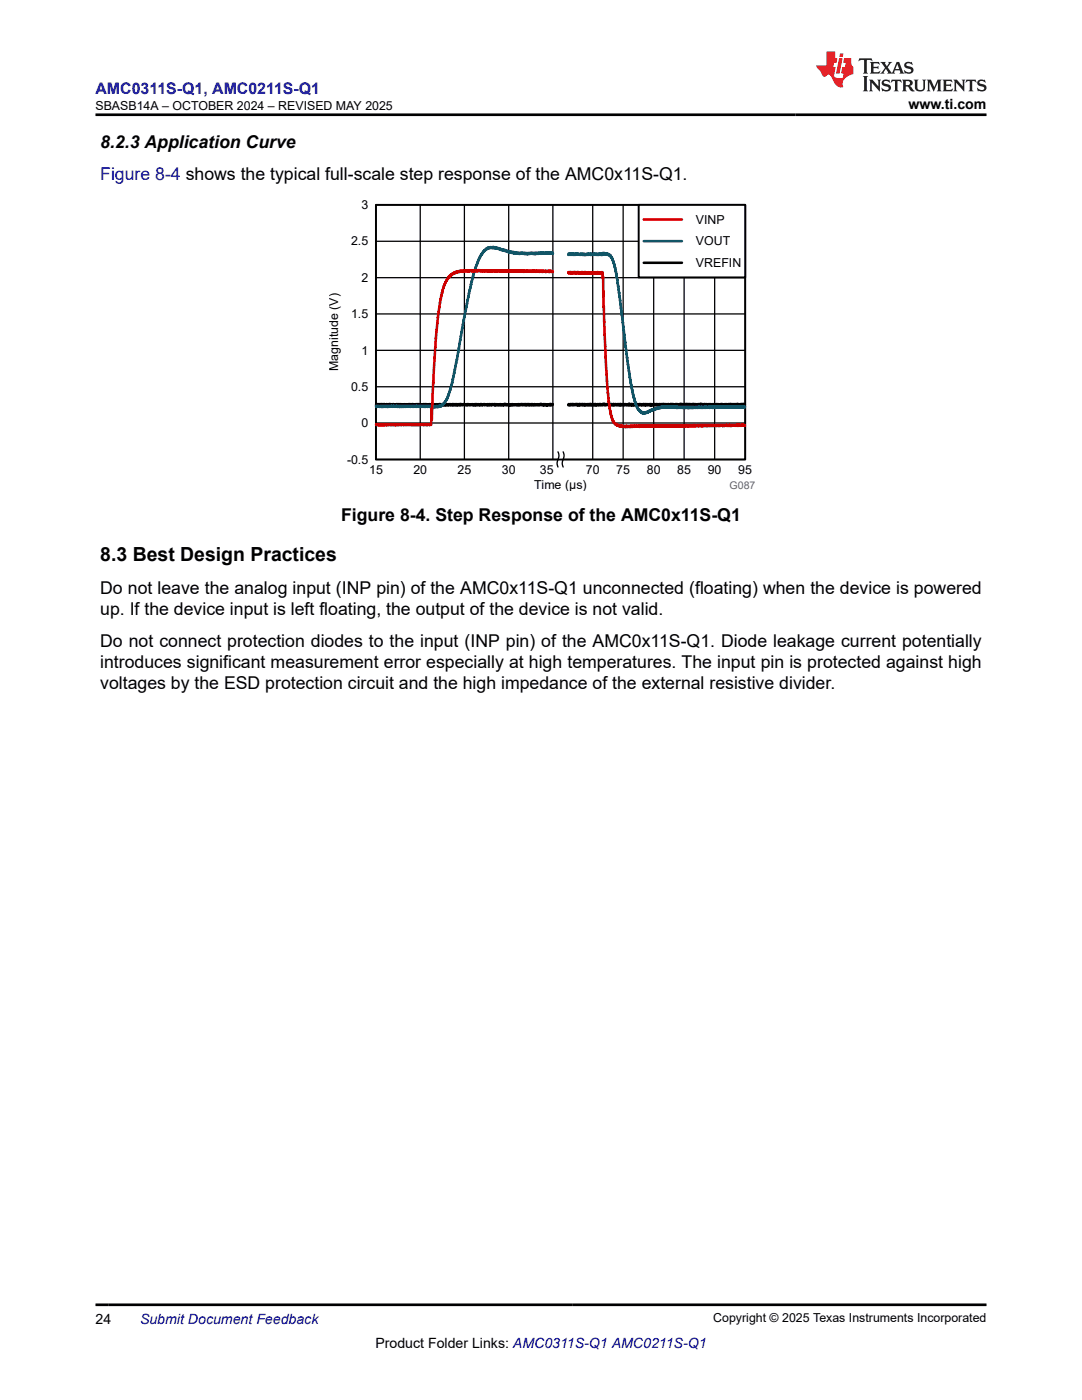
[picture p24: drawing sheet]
<svg xmlns="http://www.w3.org/2000/svg" width="216mm" height="279mm" viewBox="0 0 216 279" stroke-linecap="round" stroke-linejoin="round" font-family="sans-serif">
<defs><g id="words">
<text font-size="3.9" x="20" y="112.1">8.3 Best Design Practices</text>
<g font-size="3.5">
<text x="20" y="29.6">8.2.3 Application Curve</text>
<text x="68.1" y="104">Figure 8-4. Step Response of the AMC0x11S-Q1</text>
<text x="20" y="118.5">Do not leave the analog input (INP pin) of the AMC0x11S-Q1 unconnected (floating) when the device is powered</text>
<text x="20" y="122.7">up. If the device input is left floating, the output of the device is not valid.</text>
<text x="20" y="129.1">Do not connect protection diodes to the input (INP pin) of the AMC0x11S-Q1. Diode leakage current potentially</text>
<text x="20" y="133.3">introduces significant measurement error especially at high temperatures. The input pin is protected against high</text>
<text x="20" y="137.6">voltages by the ESD protection circuit and the high impedance of the external resistive divider.</text>
</g>
<text font-size="3.5" fill="#00f" x="20" y="35.9">Figure 8-4 shows the typical full-scale step response of the AMC0x11S-Q1.</text>
<text font-size="3.2" fill="#00f" x="19" y="18.7">AMC0311S-Q1, AMC0211S-Q1</text>
<g font-size="2.8">
<text x="181.3" y="21.8">www.ti.com</text>
<text x="19" y="264.2">24</text>
<text x="74.9" y="269">Product Folder Links: AMC0311S-Q1 AMC0211S-Q1</text>
</g>
<text font-size="2.8" fill="#00f" x="27.9" y="264.2">Submit Document Feedback</text>
<g font-size="2.5">
<text x="19" y="21.9">SBASB14A – OCTOBER 2024 – REVISED MAY 2025</text>
<text x="72.1" y="41.8">3</text>
<text x="138.9" y="44.7">VIN</text>
<text x="143" y="44.7">P</text>
<text x="70.1" y="49">2.5</text>
<text x="138.9" y="49">VOUT</text>
<text x="138.9" y="53.3">VREFIN</text>
<text x="72.1" y="56.3">2</text>
<text x="70.1" y="63.5">1.5</text>
<text x="72.1" y="70.8">1</text>
<text x="67.5" y="74.1" transform="rotate(-90 67.5 74.1)">Magnitude (V)</text>
<text x="70.1" y="78">0.5</text>
<text x="72.1" y="85.3">0</text>
<text x="69.2" y="92.6">-0.5</text>
<text x="73.6" y="94.7">15</text>
<text x="82.5" y="94.7">20</text>
<text x="91.3" y="94.7">25</text>
<text x="100.1" y="94.7">30</text>
<text x="107.7" y="94.7">35</text>
<text x="116.9" y="94.7">70</text>
<text x="123" y="94.7">75</text>
<text x="129.1" y="94.7">80</text>
<text x="135.1" y="94.7">85</text>
<text x="141.2" y="94.7">90</text>
<text x="147.3" y="94.7">95</text>
<text x="106.6" y="97.6">Time (µs)</text>
<text x="142.3" y="263.9">Copyright © 2025 Texas Instruments Incorporated</text>
</g>
<text font-size="2.1" fill="#636363" x="145.6" y="97.6">G087</text>
</g></defs>
<path d="M75 40.9h73.7v50.8h-73.7z" fill="none" stroke="#000" stroke-width=".38"/>
<g fill="none" stroke="#000" stroke-width=".25">
<path d="M75 55.4h73.7M75 48.2h73.7M83.9 40.9v50.8M92.7 40.9v50.8M101.5 40.9v50.8M110.3 40.9v50.8M118.3 40.9v50.8M124.3 40.9v50.8M130.4 40.9v50.8M136.5 40.9v50.8M142.6 40.9v50.8M75 77.2h73.7"/>
<path d="M75 69.9h73.7M75 62.7h73.7M75 84.4h73.7M111.3 90.2l.2 .6-.3 1.5 .1 .9M111.3 91.7h-36.3v-50.8h73.7v50.8h-36.3M112.4 90.2l.2 .9-.4 1.3 .2 .8"/>
</g>
<path d="M110.3 80.7l-.1 .2v-.2l-.1 .1-.1-.2-.1 .3v-.3l-.1 .3-.1-.3-.1 .1v.2l-.1-.2v.2h-.2v-.2l-.2 .2v-.2v.2l-.1-.2-.1 .2-.1-.2-.1 .2v-.3l-.1 .3h-.1l-.1-.3v.3v-.2l-.1 .2-.2-.3v.3l-.2-.3-.1 .2v-.2l-.1 .2-.1-.1v.1l-.2-.1v.2l-.2-.2-.2 .2v-.2l-.1 .2-.2-.1v-.2l-.1 .3h-.1l-.1-.2v.2l-.2-.3-.1 .3v-.3l-.1 .2-.2-.1v.2l-.2-.3v.3l-.1-.2-.1 .2v-.3l-.3 .3v-.3l-.1 .3-.2-.3v.3l-.1-.3-.1 .2-.1-.2-.1 .3v-.2l-.2 .1-.1-.2v.2l-.2-.2-.1 .3-.1-.2-.1 .2-.2-.3v.3l-.1-.2v.2v-.2l-.3 .2v-.2l-.1 .1-.1-.1-.1 .2-.2-.2-.1 .2v-.2l-.1 .1-.1-.2v.3h-.2v-.2l-.1 .2h-.2v-.2l-.1 .2v-.2l-.1 .2v-.2l-.2 .2v-.2l-.2 .2-.3-.3v.3l-.1-.3-.1 .2-.1-.2v.3l-.1-.2v.2l-.1-.2-.1 .2-.1-.2v.1l-.1-.1-.1 .2v-.3l-.1 .3-.1-.2-.2 .2v-.2l-.1 .2-.1-.1v-.1l-.2 .2-.2-.2v.2l-.2-.3v.3l-.2-.2-.1 .1v-.2l-.2 .3v-.3l-.2 .3v-.2l-.2 .1v-.2l-.2 .3v-.2l-.1 .2-.2-.3v.3l-.1-.2v.2l-.2-.2-.1 .1v-.1l-.2 .1v-.2v.2l-.2-.2v.2l-.1-.1-.1 .1v-.1l-.1 .2-.2-.3-.1 .2v-.2l-.1 .3-.1-.2v.1l-.2-.1-.1 .2-.2-.3-.1 .3-.2-.3v.3l-.1-.3-.1 .3v-.2l-.1 .1-.1-.1-.1 .2-.1-.3-.1 .3-.2-.2-.1 .1-.1-.1-.1 .2-.3-.3-.1 .3v-.3l-.1 .3h-.1v-.2l-.1 .1-.1-.1-.2 .1-.1-.2v.2l-.2-.2v.2l-.3-.1-.1 .2-.1-.3v.3l-.1-.3-.1 .3-.1-.3-.2 .2v-.1v.2l-.2-.2v.2l-.1-.3v.3l-.1-.1v-.2l-.1 .3v-.2l-.2 .1-.1-.2v.3l-.2-.3v.3l-.1-.3-.1 .3h-.2v-.2l-.1 .2-.1-.3-.1 .3-.1-.3-.1 .3-.1-.2v.2h-.2v-.2l-.1 .2h-.2v-.2v.2l-.1-.2-.1 .2-.1-.2-.1 .2v-.2l-.2 .2-.1-.3v.3v-.2l-.2 .2v-.2l-.1 .1v-.2l-.1 .3-.1-.3-.2 .2v-.1v.2l-.1-.2-.2 .2v-.2l-.2 .1v-.1l-.1 .2-.1-.2v.2l-.1-.2v.2l-.2-.3v.3l-.2-.2v.2l-.1-.3-.1 .4-.1-.3-.1 .2-.2-.3-.1 .3-.1-.2v.1l-.1-.1-.2 .2v-.2v.1l-.1-.1v.2l-.1-.3-.2 .2v-.1h-.2v.2l-.1-.3v.2l-.2-.1v.1l-.2-.1v.1l-.1-.1-.1 .2-.1-.2-.3 .2v-.3v.2l-.2-.2-.1 .3-.1-.3v.3l-.2-.2-.1 .2-.1-.2v.2l-.1-.2-.1 .2-.1-.3-.1 .2v-.2l-.3 .3-.1-.2h-.1l-.1 .2v-.3l-.3 .3v-.2l-.2 .2-.1-.2v.2l-.2-.2-.1 .1-.1-.1v.2l-.1-.2-.1 .2-.1-.2v.2l-.1-.2-.1 .2-.1-.2-.1 .2v-.3l-.1 .2v-.1l-.2 .1v-.2l-.2 .3v-.3l-.2 .3v-.2v.1l-.1-.2-.1 .3-.1-.2-.2 .2v-.2l-.2 .1v-.1v.2l-.1-.2-.1-.1-.1 .2v-.1v.1l-.2-.1-.1 .1-.1-.2v.2h-.2v-.2l-.1 .2-.1-.1-.2 .1v-.1l-.1 .2-.1-.3v.3l-.1-.2-.3 .2v-.3h-.1l-.1 .2-.1-.1-.1 .2v-.3l-.1 .3v-.3l-.2 .2v-.2l-.1 .3-.2-.3v.2l-.1-.1v.2l-.1-.3-.1 .2-.1-.2-.1 .2-.1-.1-.1 .2M148.6 80.7l-.1 .2v-.2l-.1-.1v.2l-.1-.2-.1 .3v-.3v.3l-.1-.3v.3l-.2-.3v.3v-.3v.3l-.1-.3-.2 .3-.1-.2-.1 .1-.1-.2v.3l-.1-.3-.1 .3-.1-.3v.3l-.1-.2v.2l-.1-.3v.2v-.1l-.1 .1-.1-.2-.1 .3v-.2l-.2 .1v-.2v.2l-.3-.2v.3v-.2v.2l-.2-.3v.2l-.1-.2-.2 .2v-.2l-.1 .3v-.3l-.2 .3v-.2v.1l-.1-.1-.1 .2-.1-.3v.3l-.1-.2-.1 .2-.1-.3-.2 .3v-.2l-.1 .2v-.2l-.1 .2-.1-.3-.1 .3-.1-.3-.1 .3v-.2l-.1 .1-.1-.1v.2l-.2-.2-.1 .2v-.3l-.1 .3-.1-.3v.3l-.1-.3-.1 .2-.1-.1v.2l-.1-.2-.1 .2v-.3v.3l-.2-.3-.1 .3v-.2l-.2 .1v-.2l-.1 .3v-.2l-.1 .2v-.2l-.1 .2-.1-.3-.1 .3-.1-.3-.1 .3v-.2l-.2 .2-.2-.3v.3l-.1-.2v.2l-.1-.3v.3l-.2-.3-.1 .2-.1-.2v.3l-.1-.2-.1 .1v-.2l-.1 .3-.1-.2v.1l-.1-.2-.1 .3v-.3l-.1 .2v-.2l-.2 .3v-.3l-.1 .3v-.3l-.1 .2-.1-.1v.2l-.1-.2-.1 .1-.1-.1v.2l-.1-.3-.1 .3v-.2l-.2 .1v-.2v.2l-.1-.2v.3l-.1-.3-.1 .2-.1-.2v.2l-.3-.2-.1 .2v-.2l-.1 .3v-.3l-.1 .3v-.3l-.1 .3-.1-.3v.3v-.3l-.1 .2-.2-.2v.2l-.1-.2-.1 .2-.1-.2v.3l-.1-.2-.1 .2-.1-.3v.2l-.1-.1-.1 .1v-.2l-.1 .2v-.2l-.1 .3v-.3l-.1 .3-.1-.3v.2v-.2l-.1 .2-.2-.1-.1 .2v-.2l-.1 .1-.1-.1v.1l-.1-.2v.2h-.1v-.2l-.1 .3v-.3l-.1 .3-.2-.2v.1l-.1-.1-.1 .2v-.3l-.1 .2-.1-.1v.2l-.1-.3v.3l-.2-.3v.2l-.1-.2v.3l-.1-.2-.1 .1-.1-.1v.1l-.1-.2v.2l-.1-.1v.2l-.2-.3-.1 .3v-.2l-.2 .1v-.2l-.1 .2v-.1l-.2 .1v-.2l-.1 .2-.2-.2-.1 .3v-.2v.1l-.1-.1-.1 .1v-.2v.2l-.1-.1v.1l-.2-.1v.2l-.1-.3v.2l-.2-.1v.2l-.1-.2-.1 .2v-.3l-.1 .2v-.1l-.1 .2-.1-.2-.1 .2-.1-.3v.2l-.2-.2v.3l-.1-.2-.1 .2-.1-.2v.2l-.2-.2-.1 .2v-.3v.2l-.1-.2-.1 .2v-.1l-.1 .1-.1-.2-.2 .3v-.3l-.1 .3-.1-.2-.1 .1v-.2v.2l-.1-.2v.3l-.1-.2v.2l-.2-.3v.2l-.1-.2-.1 .2-.1-.1v.1l-.2-.1v.1v-.1v.2l-.2-.3-.1 .2-.1-.2v.3l-.1-.2-.1 .1v-.1v.1l-.1-.1-.1 .1v-.2l-.1 .3-.1-.2-.1 .1v-.2l-.1 .2v-.2l-.2 .3-.1-.3-.1 .3v-.2l-.1 .2v-.2l-.2 .1v-.2l-.1 .3v-.3v.2l-.1-.1-.1 .1-.1-.2-.1 .3-.1-.3-.1 .3v-.2l-.2 .2v-.2l-.1 .1-.1-.1-.1 .2v-.2l-.1 .1-.1-.2-.1 .2-.1-.1v.2l-.1-.3v.3v-.3l-.1 .2-.1-.2-.1 .2-.1-.1-.1 .2v-.3v.3l-.1-.3v.2l-.1-.1-.1 .2-.1-.3v.3l-.1-.3v.2l-.1-.1-.1 .1v-.2l-.1 .2v-.1l-.1 .2-.2-.3v.2v-.2l-.1 .2v-.1l-.1 .2-.2-.3v.3l-.1-.3v.2l-.1-.1-.1 .2-.1-.3-.1 .2-.2-.1-.1 .2v-.3l-.1 .2-.1-.1v.2l-.1-.3-.1 .2-.2-.2v.2l-.2-.2-.1 .2v-.2v.3l-.1-.3v.2l-.2-.2v.2l-.1-.2v.2l-.1-.1v.1l-.1-.1-.1 .1-.1-.1-.1 .2v-.3l-.1 .2-.1-.2-.1 .2v-.2l-.1 .3v-.2l-.2 .1-.1-.2v.3l-.1-.2-.1 .1v-.1v.2l-.1-.3-.1 .3-.1-.2-.1 .2v-.3l-.1 .3v-.2l-.2 .1v-.2l-.2 .3-.1-.3-.1 .3v-.3l-.1 .3v-.3l-.1 .2-.1-.2-.1 .2v-.1v.2l-.2-.3-.2 .3-.1-.3v.2l-.1-.1-.1 .2v-.3l-.1 .3v-.3l-.1 .2-.1-.1v.2l-.1-.3-.1 .3-.1-.3-.1 .2v-.2l-.2 .3v-.3l-.1 .3v-.3l-.1 .2v-.1l-.1 .1v-.1v.2l-.1-.3-.1 .3v-.3l-.1 .2v-.1l-.2 .1v-.2l-.1 .2v-.2l-.1 .2-.1-.2v.2l-.1-.1v.1l-.1-.2v.3l-.1-.2-.1 .1v-.2l-.1 .2-.1-.1-.1 .1v-.2l-.1 .2-.1-.2v.3v-.2l-.1 .1-.1-.1v.2l-.1-.3-.1 .2" fill="none" stroke="#000" stroke-width=".51"/>
<path d="M110.3 50.6v-.2l-.1 .2-.2-.2v.2l-.2-.2v.2l-.1-.2v.2l-.1-.2-.1 .2v-.2l-.1 .2-.1-.2-.2 .2v-.2l-.1 .2v-.2l-.1 .2-.1-.2v.2l-.1-.2-.1 .2-.1-.2-.1 .2-.1-.2-.1 .2-.1-.2-.2 .3v-.3l-.2 .2-.2-.2v.2l-.1-.1v.2h-.1l-.1-.2-.1 .2-.1-.2v.2l-.1-.2-.1 .2v-.2l-.1 .2-.2-.3-.1 .3-.3-.3-.1 .3-.1-.2-.2 .2-.1-.2-.1 .2v-.2l-.2 .3v-.3l-.1 .2-.1-.2-.1 .2-.3-.2v.2l-.1-.2-.1 .2-.1-.3-.1 .3-.1-.3-.1 .2-.1-.2-.1 .3-.1-.2-.1 .2-.1-.2-.1 .2v-.2l-.1 .2-.1-.3h-.1v.2l-.1-.2v.2l-.2-.2v.2l-.1-.2-.1 .2-.2-.3v.2v-.2l-.1 .3-.1-.3h-.2v.2v-.3l-.1 .2-.1-.2v.2l-.1-.2v.2l-.2-.2-.1 .2-.1-.3v.2l-.3-.3v.2l-.1-.2v.2l-.2-.3v.2l-.2-.2v.1l-.1-.2v.2l-.2-.2v.2l-.2-.3v.2l-.1-.2-.1 .2-.1-.3v.3l-.3-.4-.1 .2v-.2v.1l-.1-.1-.1 .1-.2-.2-.1 .2v-.3l-.1 .2-.1-.2v.2l-.2-.2-.1 .2v-.2l-.1 .2v-.2l-.1 .2v-.2l-.2 .2-.1-.2-.1 .2v-.2l-.3 .3v-.2l-.1 .2-.1-.2-.1 .3v-.2l-.3 .4-.1-.1-.6 .9-.1-.1-.6 1.4v-.1l-.8 2.3v-.2l-.6 2.2v-.1l-1.6 7.9v-.1l-2 11.2-.8 3.2v-.1l-.4 1.3v-.2l-.4 .9-.1-.1-.2 .5v-.2l-.3 .4v-.1l-.1 .2-.1-.1v.2l-.1-.1-.1 .2v-.2l-.2 .3v-.3l-.2 .3v-.2l-.1 .2-.2-.2-.1 .2v-.2l-.2 .2-.1-.1v.2l-.1-.2-.1 .2-.1-.2-.1 .2-.2-.2-.1 .2v-.3l-.2 .2v-.2v.2l-.2-.2v.2l-.1-.2-.1 .2-.2-.2v.2l-.2-.2-.1 .2v-.2l-.1 .2-.2-.2-.1 .2-.1-.2-.2 .2-.1-.2v.2l-.1-.2-.2 .2v-.2l-.1 .2h-.2v-.2l-.1 .2-.1-.2-.1 .2-.1-.2v.2l-.1-.2-.1 .2v-.2h-.1l-.1 .2-.1-.2-.1 .2v-.2l-.1 .2h-.1v-.2l-.2 .2-.1-.2-.1 .2-.1-.2-.1 .2v-.2l-.1 .2-.1-.2-.1 .2-.1-.2v.2l-.1-.2-.1 .2-.1-.2v.2h-.3v-.2l-.1 .2v-.2l-.2 .2-.1-.2-.2 .2-.1-.2-.1 .2-.1-.2-.1 .2-.1-.2v.2v-.2l-.1 .2-.2-.2v.2h-.1l-.1-.2-.1 .2v-.2l-.1 .2v-.2l-.3 .2-.2-.2-.1 .2-.2-.2-.1 .2v-.2v.2l-.1-.2-.2 .2v-.2v.2l-.1-.2-.1 .2-.1-.2-.1 .2-.1-.2-.1 .2v-.2l-.1 .2-.1-.2-.1 .2-.2-.2v.2l-.1-.2-.1 .2-.2-.2-.1 .2v-.2h-.2v.2l-.2-.2-.1 .2-.1-.2-.1 .2v-.2l-.2 .2h-.1v-.2l-.1 .2-.1-.2M113.4 50.9l.1-.3 .1 .3v-.3l.1 .3v-.3l.1 .2v-.2l.1 .3 .1-.3 .1 .3v-.3l.1 .2v-.2l.1 .3v-.3l.1 .3v-.2l.1 .2 .1-.2v.2l.1-.3v.3l.1-.3 .1 .3v-.3v.2h.1v-.2l.1 .2 .1-.2v.2l.1-.1v.1l.1-.1 .1 .1 .1-.1v.2l.2-.2v.2l.1-.3v.3l.2-.3v.2l.1-.1 .1 .2 .1-.2 .1 .2v-.3v.3l.1-.2v.2l.1-.2v.2l.1-.2 .1 .2v-.2l.1 .2 .1-.2 .1 .2v-.3l.1 .3 .1-.3v.3l.1-.3 .1 .2 .2-.1 .1 .2v-.3l.1 .3 .1-.2v.2l.1-.2 .1 .2v-.2l.1 .2v-.3l.1 .2 .1-.2 .1 .3v-.3l.1 .2v-.1l.2 .1v-.1v.2v-.2l.1 .2 .1-.3v.3l.1-.2 .1 .2v-.2l.2 .1v-.1v.2l.1-.3 .1 .2 .1-.2v.3l.1-.3v.3l.1-.3 .2 .3v-.4l.1 .2 .2-.2v.2v-.2v.2l.1-.2 .2 .3 .2-.2 .1 .2v-.2v.2l.3-.1v.2v-.1l.1 .2 .1-.1 .2 .3v-.2l.2 .7 .1-.2 .4 1.6v-.2l.6 3v-.1l1.6 13.4v-.1l1.1 7.9 .1-.2 .7 3.4v-.1l.4 1.1v-.1l.2 .5v-.1l.4 .6 .1-.1v.2l.1-.1 .1 .3 .1-.2 .1 .2 .1-.1v.2v-.2l.1 .2v-.2l.1 .2v-.2l.2 .2v-.2l.1 .2 .1-.3 .1 .2v-.2l.1 .2 .1-.2v.2l.2-.4v.3l.2-.3v.2l.1-.3v.2l.3-.3 .1 .1v-.2l.2 .2v-.2l.1 .1 .2-.2v.2l.1-.2v.1l.3-.3v.2l.1-.2 .1 .2 .1-.3v.3l.1-.1 .1-.3v.3l.1-.2 .1 .2v-.3l.1 .3 .1-.3 .1 .2v-.3l.2 .3 .1-.3v.2l.1-.2v.2l.2-.2 .1 .2v-.2l.1 .2v-.2l.1 .2 .1-.2 .1 .2v-.2v.2l.1-.2 .2 .2 .1-.2v.2v-.2l.1 .2 .1-.2v.2l.2-.2 .1 .2 .1-.2v.3l.1-.1v-.1l.1 .1 .1-.2 .2 .3 .1-.2v.2l.1-.3v.3l.1-.3 .1 .3 .1-.2v.2l.2-.2 .1 .2 .1-.2 .2 .2 .1-.2 .1 .2v-.2l.4 .2v-.2l.1 .2v-.2v.2l.1-.2 .1 .2v-.2l.1 .2 .1-.2 .1 .2 .1-.2 .2 .3 .1-.3 .2 .2 .1-.2 .1 .3 .1-.3 .1 .2v-.2v.2l.1-.2v.2l.1-.2v.2l.1-.2 .1 .2v-.2v.2l.1-.2v.2l.2-.2 .1 .2 .1-.2v.2l.1-.2 .1 .2v-.2v.2l.1-.2v.2l.1-.2 .1 .2v-.2l.2 .2v-.2l.1 .2 .1-.2v.2l.1-.2 .1 .2 .1-.2 .1 .2v-.2v.2l.1-.2 .1 .2 .1-.2v.2l.1-.2 .1 .2v-.2l.1 .2 .1-.2 .1 .2 .1-.2v.2l.2-.2v.2l.2-.2 .1 .2v-.2l.1 .2 .1-.2v.2l.1-.2 .1 .2v-.2l.1 .2 .1-.3 .1 .3 .1-.2v.1l.2-.2v.2l.2-.1 .1 .2v-.2l.1 .2 .2-.2v.2l.1-.2 .1 .2 .1-.3 .2 .2v-.2l.1 .2 .1-.1 .1 .2v-.2v.1l.2-.1v.1l.1-.2 .1 .2v-.2l.2 .3 .1-.2 .1 .2 .1-.2 .1 .1v-.2l.2 .3v-.2v.1l.2-.1 .1 .2v-.2l.1 .1 .1-.1v.2l.2-.3v.2l.1-.2v.2l.1-.1v.1l.2-.2v.2l.1-.2 .1 .2v-.2l.1 .2 .1-.2 .1 .2v-.2l.1 .2 .1-.2v.3l.1-.2 .1 .1v-.2l.2 .2v-.2v.2v-.2l.2 .2v-.2l.2 .3v-.3l.1 .2 .1-.2v.2v-.2v.2l.1-.2 .1 .2v-.2v.2l.2-.2 .1 .2v-.2l.1 .2 .1-.2" fill="none" stroke="#156" stroke-width=".51"/>
<path d="M110.3 54.2l-.2-.2-.1 .3v-.2l-.1 .1v-.2l-.2 .3v-.3l-.1 .3-.1-.3-.1 .3v-.3l-.4 .2v-.2l-.1 .3-.1-.3-.1 .2-.1-.2v.2l-.1-.1v.1l-.1-.2-.1 .3-.1-.3v.3l-.1-.3-.1 .2-.1-.2-.1 .2-.1-.2v.3l-.1-.3-.2 .2v-.2l-.1 .2-.2-.2v.2v-.2l-.2 .2-.1-.2-.1 .2v-.2l-.1 .2v-.2l-.2 .2-.1-.2-.1 .2-.1-.2h-.1l-.1 .2-.1-.2-.1 .2-.2-.2v.2h-.2v-.2l-.1 .2-.1-.2v.2l-.2-.2v.2l-.2-.2-.2 .3v-.3l-.1 .2v-.2l-.1 .2-.1-.2-.2 .2v-.2l-.1 .2-.1-.2-.2 .2v-.2l-.1 .2v-.2l-.2 .2-.1-.2v.2v-.2l-.2 .2v-.2l-.1 .2-.1-.2-.1 .2-.1-.2v.2v-.2l-.2 .2v-.2l-.2 .2v-.2v.2v-.2h-.2v.2l-.1-.2v.2l-.1-.2-.1 .2v-.2l-.1 .2-.1-.2v.2l-.2-.2-.1 .2v-.2l-.1 .2v-.2l-.1 .2-.2-.3v.3l-.2-.2v.2l-.1-.2-.1 .2v-.2l-.1 .2-.1-.2-.2 .2v-.2l-.2-.1v.3l-.1-.2-.3 .2v-.3l-.1 .3-.1-.2v.2l-.2-.2v.2l-.1-.3v.3l-.1-.2-.1 .2v-.3l-.3 .3-.1-.3-.2 .3-.2-.2v.1l-.1-.1-.1 .1-.1-.1v.1l-.1-.2-.2 .3-.1-.2-.1 .2-.1-.3h-.1l-.1 .3-.2-.3v.3l-.1-.3-.2 .2v-.2l-.1 .3v-.3l-.1 .2-.3-.2-.1 .2v-.2h-.2v.2l-.1-.2-.1 .2-.1-.1-.3 .1-.1-.2-.1 .2-.1-.2v.2l-.1-.2v.2l-.2-.2-.1 .2v-.2l-.1 .2-.1-.2-.1 .2-.1-.2-.2 .2v-.2l-.1 .3-.1-.2v.2l-.1-.2-.1 .2-.1-.2h-.2v.2l-.2-.2v.2l-.1-.2v.2l-.3-.2-.1 .2-.1-.2-.1 .2-.1-.2-.2 .3v-.3v.3l-.2-.2-.1 .2-.1-.2-.1 .2v-.2l-.2 .4-.1-.2v.2v-.2l-.1 .2v-.2l-.1 .3-.1-.2-.1 .3v-.2l-.1 .2-.1-.1-.1 .2v-.2l-.1 .3v-.2l-.1 .3-.1-.1-.1 .2v-.2l-.2 .5-.1-.2-.1 .4v-.2l-.5 1.1v-.1l-.4 1.1v-.1l-.5 1.6-.5 3.2-.7 7.1-.8 15.5-.1-.1-.1 .1-.1-.1-.1 .1-.2-.1v.1l-.1-.1-.1 .2-.1-.2-.1 .1-.1-.1-.3 .1v-.1l-.1 .1-.1-.1-.1 .1-.2-.1-.1 .1v-.1v.1l-.2-.1-.4 .1-.1-.1v.1l-.2-.1-.1 .1v-.1l-.1 .1-.1-.1-.1 .2-.1-.2v.1l-.3-.1-.1 .2v-.2l-.1 .1-.1-.1-.1 .1-.4-.1v.1l-.1-.1v.1l-.1-.1-.1 .1-.1-.1v.1l-.1-.1-.1 .1v-.1l-.1 .1-.1-.1v.1l-.2-.1v.1l-.1-.1-.2 .1-.1-.1-.1 .2-.1-.2-.2 .1-.2-.1v.2l-.1-.2v.1l-.4-.1v.2l-.2-.2v.2l-.1-.2-.1 .2-.1-.2-.1 .1-.2-.1v.2l-.1-.2-.1 .2-.1-.2-.4 .1v-.1l-.1 .2v-.2l-.3 .2v-.2v.2l-.1-.2-.2 .1v-.1l-.1 .2-.1-.2-.1 .2-.2-.2-.1 .2-.2-.2v.2l-.1-.2-.1 .2-.3-.2-.1 .2v-.2l-.3 .2-.1-.2M113.4 54.5v-.2l.1 .2 .1-.2v.3l.1-.3 .1 .2v-.2v.2l.2-.2 .1 .2 .1-.2v.2v-.2l.1 .3 .2-.3v.2l.1-.2v.2l.1-.2 .1 .3v-.3l.1 .3 .1-.3v.2l.1-.2 .1 .3v-.3l.1 .2 .1-.2 .1 .2v-.2v.3l.1-.3v.3l.1-.3v.3v-.3l.1 .3 .1-.3v.2v-.2l.1 .3 .1-.3v.2h.2v-.2v.2l.1-.2v.3l.2-.3 .1 .2v-.2v.3l.1-.3 .1 .3 .1-.3 .1 .2v-.2l.1 .2v-.2l.1 .2v-.2l.1 .2 .1-.2 .1 .3v-.3l.1 .3 .1-.3 .1 .3v-.3l.1 .2 .1-.2v.3l.1-.3 .1 .3 .1-.3 .1 .3v-.3l.3 .3v-.3v.3l.1-.3 .1 .3 .1-.3v.3v-.3l.1 .3 .1-.3 .1 .3 .2-.3v.3v-.3l.1 .3 .1-.3 .1 .3v-.3l.1 .3v-.3v.3l.1-.3 .1 .3v-.3l.6 16.9 .5 7.3 .6 4.1v-.1l.3 1.4 .2 .4v-.1l.1 .2v-.1l.1 .2h.1l.1 .2v-.2l.2 .3 .1-.1v.2l.1-.2v.2l.1-.1v.2l.1-.2v.2l.1-.1 .1 .2 .1-.2 .1 .2v-.2v.3l.2-.3 .1 .3v-.2l.2 .2v-.2l.1 .2v-.2l.1 .2 .1-.2v.2l.1-.2 .1 .2v-.2l.1 .2v-.2v.2l.2-.2v.2l.1-.2v.2v-.2l.1 .2 .1-.2v.2l.1-.2 .2 .2v-.2l.1 .2v-.2l.1 .2 .1-.2 .1 .2v-.2l.1 .2v-.2l.1 .2 .1-.2v.2l.1-.2v.2v-.2v.2l.2-.2v.2l.1-.2 .1 .2 .1-.2 .1 .2 .1-.2v.2l.1-.2 .1 .2v-.2l.1 .2v-.2l.1 .2v-.3v.3l.1-.2 .1 .2 .1-.2v.2l.1-.3 .1 .3 .1-.2 .1 .2v-.3v.3v-.3l.1 .2 .1-.1 .1 .1v-.2l.1 .2v-.2l.1 .3v-.3l.1 .3v-.2l.1 .1v-.1v.2l.2-.2 .2 .2v-.3v.2l.1-.2 .1 .2v-.2v.2l.2-.2v.2v-.2v.2l.2-.2 .1 .2v-.2v.2l.1-.2 .1 .2 .2-.2 .1 .2v-.2l.1 .2 .1-.2v.2v-.2l.2 .3v-.3l.1 .2v-.2l.2 .2v-.2l.1 .2 .1-.2v.2l.1-.2 .1 .2v-.2l.1 .2 .1-.2v.2l.1-.2 .1 .2 .2-.2v.2l.1-.2 .1 .2v-.2l.1 .2 .1-.2v.2v-.2v.2l.2-.2 .1 .2v-.2l.1 .2 .1-.2 .1 .2 .1-.2v.2l.1-.2v.2l.1-.2 .1 .2 .1-.2 .1 .2 .1-.2v.2l.1-.2 .1 .2 .1-.2 .1 .2 .1-.2v.2l.2-.2v.2v-.2l.1 .2 .1-.2 .1 .2v-.2l.2 .2 .1-.2 .1 .2 .1-.2 .1 .2v-.2l.1 .2 .1-.2 .1 .2 .1-.2 .2 .2v-.2l.2 .2 .1-.2v.2l.2-.2v.2l.2-.3v.3l.1-.3 .1 .3 .1-.2v.1v-.1v.2l.2-.2v.2l.1-.2 .1 .2 .1-.3 .1 .3v-.2l.1 .2 .1-.3v.3l.1-.2v.1l.1-.1v.1l.1-.1 .1 .1v-.2l.1 .3 .1-.3v.3v-.2l.2 .1v-.1v.1l.1-.1v.1l.2-.1v.2l.1-.3 .1 .2 .1-.1v.1l.1-.1v.1l.1-.2 .1 .2 .1-.1v.1l.1-.2v.3l.2-.2v.1l.1-.2v.2l.1-.2 .1 .2v-.2l.1 .2v-.2l.2 .2 .1-.2 .2 .2 .1-.2v.2l.1-.2v.2l.1-.2v.2l.2-.2 .1 .2 .1-.2 .1 .2 .1-.2 .1 .2 .1-.2 .1 .2 .2-.2v.2l.2-.2 .1 .2 .1-.2v.2v-.2l.2 .2v-.2v.2l.1-.2 .2 .2v-.2l.1 .2 .1-.2v.2l.1-.2v.2l.2-.2v.2l.1-.2v.2l.2-.2 .1 .3 .2-.3v.2l.2-.2v.2l.1-.2 .1 .2 .1-.2 .1 .2v-.2l.2 .2v-.2l.1 .2 .1-.2v.2v-.2l.1 .2 .1-.2 .1 .2 .1-.2 .1 .2v-.2v.2l.1-.2v.2l.1-.2v.2l.1-.2v.2l.1-.2 .1 .2 .1-.2 .1 .2v-.2v.2l.2-.2 .1 .2 .1-.2 .1 .2v-.2l.2 .2 .1-.2v.2l.2-.2v.2l.2-.2v.2l.1-.2 .1 .2 .1-.2 .1 .2 .1-.2v.2l.1-.2v.2l.1-.2 .1 .2" fill="none" stroke="#c00" stroke-width=".51"/>
<path d="M127.4 40.9h21.3v14.5h-21.3z" fill-rule="evenodd" fill="#fff"/>
<path d="M127.4 40.9h21.3v14.5h-21.3z" fill="none" stroke="#000" stroke-width=".38"/>
<path d="M128.5 43.8h7.6" fill="none" stroke="#c00" stroke-width=".51"/>
<path d="M128.5 48.1h7.6" fill="none" stroke="#156" stroke-width=".51"/>
<path d="M128.5 52.4h7.6" fill="none" stroke="#000" stroke-width=".51"/>
<path d="M171.5 11.6l-.2 .6 .5-.2h.6v.1v2.2l-.2 .4h1l-.2-.4v-2.2v-.1h.5l.6 .2-.2-.6zM173.6 12.4l.2 .3v1.6l-.2 .4h1.9l.1-.6a1.08 1.08 0 0 1-1.3 .2v-.7h.6l.4 .2v-.7l-.4 .2h-.6v-.5l.2-.2a1 1 0 0 1 1 .3l-.1-.5zM175.7 12.4l.9 1.1-1 1.2h.9l-.2-.2 .5-.8 .4 .8-.2 .2h1.6l-.2-.2 .2-.5h.9l.1 .5-.1 .2h.9l-.2-.4-.8-1.9h-.5l-.9 2.1-.9-1.1 .9-1h-.8l.2 .2-.4 .6-.4-.6 .2-.2zM179 12.8l.4 1h-.7zM180.7 12.5a.65 .65 0 0 0-.2 .7 .65 .65 0 0 0 .6 .5l.6 .1 .1 .3a.79 .79 0 0 1-.7 .4 .79 .79 0 0 1-.7-.5l.1 .7 .2-.1a.93 .93 0 0 0 1.1 0 .93 .93 0 0 0 .4-.9 1.46 1.46 0 0 0-1.2-.6l-.1-.3a1.09 1.09 0 0 1 1.2 .2l-.2-.6-.1 .1-.5-.2zM172.2 15.2l.2 .4v2.2l-.2 .4h1l-.2-.4v-2.2l.2-.4zM173.4 15.9l.2 .4v1.5l-.2 .4h.8l-.3-.4 .1-1.3 1.6 1.8v-2l.2-.4h-.7l.1 .2 .1 1.1-1.2-1.3zM176.2 16a.65 .65 0 0 0-.2 .8 .65 .65 0 0 0 .6 .4l.6 .2 .1 .2a.79 .79 0 0 1-.7 .4 .79 .79 0 0 1-.7-.5l.1 .7 .2-.1a.93 .93 0 0 0 1.1 .1 .93 .93 0 0 0 .4-1 1.46 1.46 0 0 0-1.2-.5l-.1-.4a1.09 1.09 0 0 1 1.2 .2l-.1-.6-.2 .1-.5-.1zM177.9 15.9l-.1 .6a.63 .63 0 0 1 .8-.3v1.6l-.3 .4h1l-.2-.4v-1.6a.66 .66 0 0 1 .8 .3l-.1-.6zM180 15.9l.2 .4v1.5l-.2 .4h1l-.2-.2-.1-.7h.5l.1 .2a.79 .79 0 0 0 1.2 .6l-1-.9a.61 .61 0 0 0 .6-.6 .61 .61 0 0 0-.5-.7zM180.8 16.2h.1a.47 .47 0 0 1 .5 .1 .47 .47 0 0 1 .1 .5l-.1 .1-.7 .1zM182.3 15.9l.2 .2a2.27 2.27 0 0 0 .4 2 1.04 1.04 0 0 0 1.7-.7v-1.3l.2-.2h-.8l.2 .4v1.1a.6 .6 0 0 1-.6 .6 .6 .6 0 0 1-.6-.6v-1.1l.3-.4zM184.9 15.9l.2 .4v1.5l-.2 .4h.8l-.3-.4v-1.4l.9 1.9 .9-1.9v1.4l-.3 .4h1l-.2-.4v-1.5l.2-.4h-.8l-.7 1.5-.6-1.5zM188.1 15.9l.2 .4v1.5l-.2 .4h1.9l.1-.6a1.09 1.09 0 0 1-1.3 .2v-.7h.6l.4 .2v-.6l-.4 .2h-.6v-.6l.2-.1a1.01 1.01 0 0 1 1 .3l-.1-.6zM190.2 15.9l.3 .4v1.5l-.3 .4h.8l-.2-.4v-1.3l1.6 1.8v-2l.2-.4h-.7l.2 .2v1.1l-1.2-1.3zM192.8 15.9l-.1 .6a.63 .63 0 0 1 .8-.3v1.6l-.3 .4h1l-.2-.4v-1.6a.66 .66 0 0 1 .8 .3l-.1-.6zM195.2 16a.65 .65 0 0 0-.2 .8 .65 .65 0 0 0 .6 .4l.6 .2 .2 .2a.79 .79 0 0 1-.7 .4 .79 .79 0 0 1-.7-.5l.1 .7 .2-.1a.93 .93 0 0 0 1 .1 .93 .93 0 0 0 .5-1 1.46 1.46 0 0 0-1.3-.5v-.4a1.09 1.09 0 0 1 1.2 .2l-.2-.6-.2 .1-.5-.1z" fill="#231f20"/>
<path d="M164.9 10.3v2.7h-2l.1 .4 .8 1a.95 .95 0 0 0 1 .9 .59 .59 0 0 1 .5-.4 .59 .59 0 0 1 .5 .3l.4 .8a1.59 1.59 0 0 0 2.1 1.4 1.61 1.61 0 0 1 1-2.3l1-.3-.1-1.5a1.59 1.59 0 0 1-.3-1.7h-1.5l-.2 .9h.6l-.2 .9h-.5l-.2 .9v.3l.4 .1-.1 .9h-.7a.73 .73 0 0 1-1-.7l.3-1.5h-.5l.1-.9h.5l.2-.9h-.5v-1.3zM167.4 11.6l-.6 3.1h.7l.6-3.1zM167.6 10.7l-.1 .6h.7l.1-.6z" fill="#ed1c24"/>
<path d="M19 22.9h177.8M19 260.4h177.8" fill="none" stroke="#000" stroke-width=".53"/>
<use href="#words"/>
</svg>
